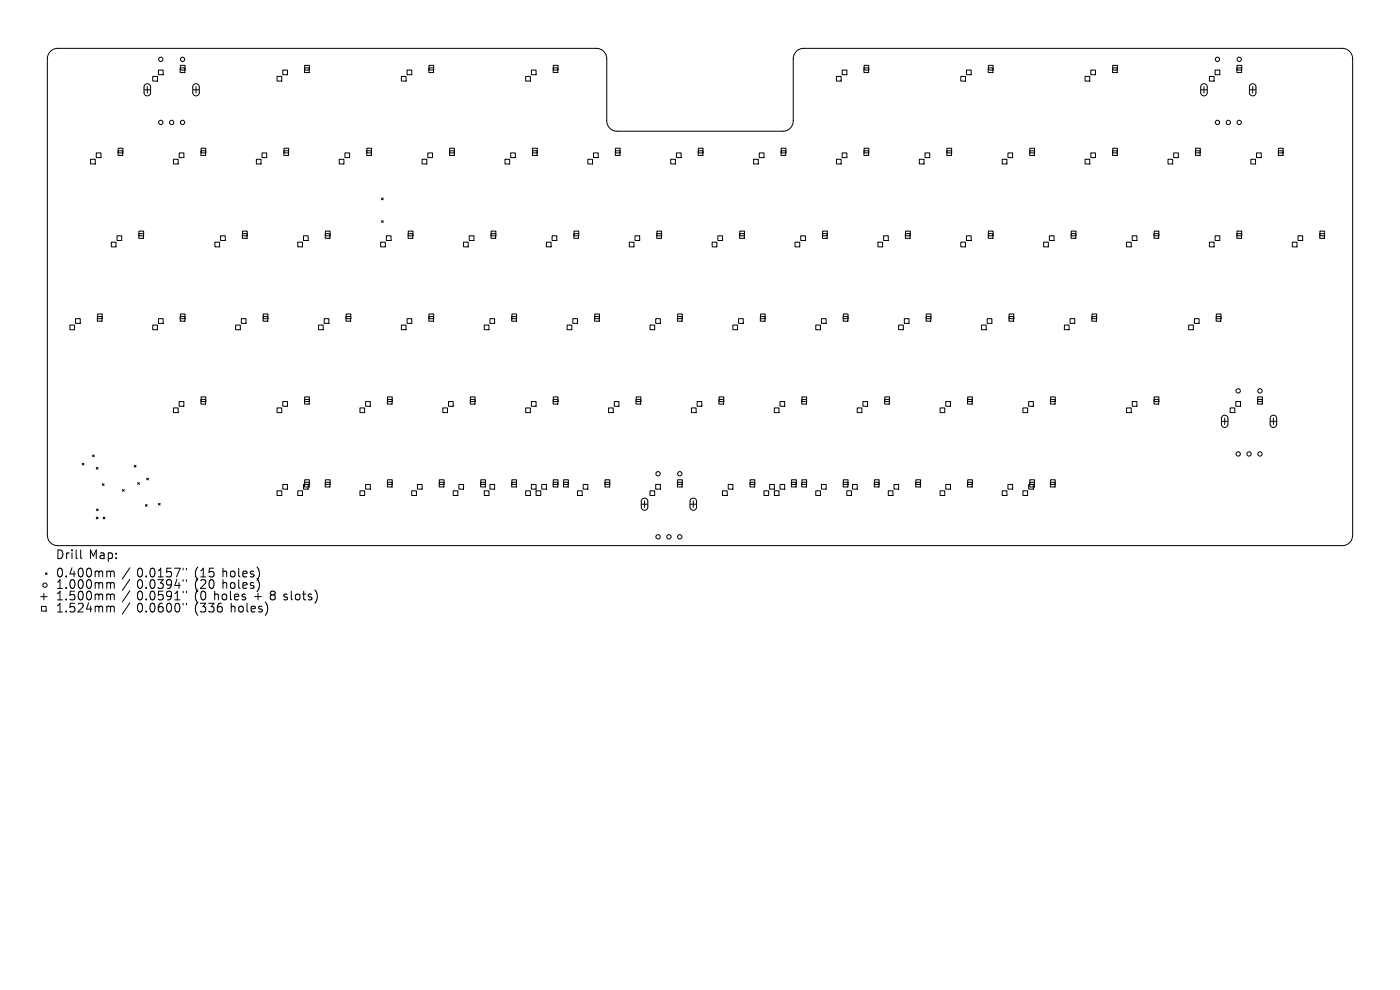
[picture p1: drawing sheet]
<svg xmlns="http://www.w3.org/2000/svg" width="297mm" height="210mm" viewBox="0 0 297 210" stroke-linecap="round" stroke-linejoin="round" font-family="sans-serif">
<defs><g id="words">
<g font-size="2.6">
<text x="11.8" y="119">Drill</text>
<text x="18.8" y="119">Map:</text>
<text x="11.8" y="122.9">0.400mm</text>
<text x="11.8" y="125.3">1.000mm</text>
<text x="29" y="122.9">0.0157&quot;</text>
<text x="29" y="125.3">0.0394&quot;</text>
<text x="41.3" y="122.9">(15</text>
<text x="41.3" y="125.3">(20</text>
<text x="47.2" y="122.9">holes)</text>
<text x="47.2" y="125.3">holes)</text>
<text x="11.8" y="127.7">1.500mm</text>
<text x="11.8" y="130.3">1.524mm</text>
<text x="29" y="127.7">0.0591&quot;</text>
<text x="29" y="130.3">0.0600&quot;</text>
<text x="41.3" y="127.7">(0</text>
<text x="41.3" y="130.3">(336</text>
<text x="45.5" y="127.7">holes</text>
<text x="49" y="130.3">holes)</text>
<text x="54.1" y="127.7">+</text>
<text x="57.5" y="127.7">8 slots)</text>
</g>
</g></defs>
<g fill="none" stroke="#000" stroke-width=".21">
<path d="M10.7 10.9l.7-.5 .8-.1h114.3a2.2 2.2 0 0 1 2.2 2.2v13.1a2.2 2.2 0 0 0 2.2 2.2h35.2a2.2 2.2 0 0 0 2.2-2.2v-13.1a2.2 2.2 0 0 1 2.2-2.2h114.3a2.2 2.2 0 0 1 2.2 2.2v101a2.2 2.2 0 0 1-2.2 2.2h-272.6a2.2 2.2 0 0 1-2.2-2.2v-101l.2-.9zM30.6 19h1.3M30.8 18a.69 .69 0 0 1 .7-.2 .69 .69 0 0 1 .4 .6v1.2a.69 .69 0 0 1-.6 .7 .69 .69 0 0 1-.7-.7v-1.2zM31.3 18.4v1.3M32.4 16.2h1v1h-1zM33.6 14.9h1v1h-1zM38.2 14.4h1v1h-1zM38.3 13.9h1v1h-1zM40.9 19h1.4M41.1 18a.69 .69 0 0 1 .8-.2 .69 .69 0 0 1 .4 .6v1.2a.69 .69 0 0 1-.7 .7 .69 .69 0 0 1-.7-.7v-1.2zM41.6 18.4v1.3M58.8 16.2h1v1h-1z"/>
<path d="M60 14.9h1v1h-1zM64.6 14.4h1v1h-1zM64.6 13.9h1v1h-1zM85.1 16.2h1v1h-1zM86.4 14.9h1v1h-1zM91 14.4h1v1h-1zM91 13.9h1v1h-1zM111.5 16.2h1v1h-1zM112.7 14.9h1v1h-1zM117.3 14.4h1v1h-1zM117.4 13.9h1v1h-1zM177.5 16.2h.9v1h-.9z"/>
<path d="M178.7 14.9h1v1h-1zM183.3 14.4h1v1h-1zM183.3 13.9h1v1h-1zM203.8 16.2h1v1h-1zM205 14.9h1v1h-1zM209.6 14.4h1v1h-1zM209.7 13.9h1v1h-1zM230.2 16.2h1v1h-1zM231.4 14.9h1v1h-1zM236 14.4h1v1h-1zM236.1 13.9h1v1h-1zM254.7 19h1.4"/>
<path d="M254.9 18a.69 .69 0 0 1 .8-.2 .69 .69 0 0 1 .4 .6v1.2a.69 .69 0 0 1-.7 .7 .69 .69 0 0 1-.7-.7v-1.2zM255.4 18.4v1.3M256.6 16.2h1v1h-1zM257.8 14.9h1v1h-1zM262.4 14.4h1v1h-1zM262.4 13.9h1v1h-1zM265.1 19h1.3M265.3 18a.69 .69 0 0 1 .7-.2 .69 .69 0 0 1 .4 .6v1.2a.69 .69 0 0 1-.6 .7 .69 .69 0 0 1-.7-.7v-1.2zM265.8 18.4v1.3M19.2 33.8h1v1h-1zM20.4 32.4h1v1h-1zM25 32h1v1h-1z"/>
<path d="M25.1 31.4h1v1h-1zM36.8 33.8h1v1h-1zM38 32.4h1v1h-1zM42.6 32h1v1h-1zM42.7 31.4h1v1h-1zM54.4 33.8h1v1h-1zM55.6 32.4h1v1h-1zM60.2 32h1v1h-1zM60.2 31.4h1v1h-1zM72 33.8h1v1h-1zM73.2 32.4h1v1h-1zM77.8 32h1v1h-1z"/>
<path d="M77.8 31.4h1v1h-1zM89.5 33.8h1v1h-1zM90.8 32.4h.9v1h-.9zM95.4 32h1v1h-1zM95.4 31.4h1v1h-1zM107.1 33.8h1v1h-1zM108.3 32.4h1v1h-1zM113 32h.9v1h-.9zM113 31.4h1v1h-1zM124.7 33.8h1v1h-1zM125.9 32.4h1v1h-1zM130.5 32h1v1h-1z"/>
<path d="M130.6 31.4h1v1h-1zM142.3 33.8h1v1h-1zM143.5 32.4h1v1h-1zM148.1 32h1v1h-1zM148.2 31.4h.9v1h-.9zM159.9 33.8h1v1h-1zM161.1 32.4h1v1h-1zM165.7 32h1v1h-1zM165.7 31.4h1v1h-1zM177.5 33.8h.9v1h-.9zM178.7 32.4h1v1h-1zM183.3 32h1v1h-1z"/>
<path d="M183.3 31.4h1v1h-1zM195 33.8h1v1h-1zM196.2 32.4h1v1h-1zM200.9 32h1v1h-1zM200.9 31.4h1v1h-1zM212.6 33.8h1v1h-1zM213.8 32.4h1v1h-1zM218.4 32h1v1h-1zM218.5 31.4h1v1h-1zM230.2 33.8h1v1h-1zM231.4 32.4h1v1h-1zM236 32h1v1h-1z"/>
<path d="M236.1 31.4h1v1h-1zM247.8 33.8h1v1h-1zM249 32.4h1v1h-1zM253.6 32h1v1h-1zM253.6 31.4h1v1h-1zM265.4 33.8h1v1h-1zM266.6 32.4h1v1h-1zM271.2 32h1v1h-1zM271.2 31.4h1v1h-1zM23.6 51.4h1v1h-1zM24.8 50h1v1h-1zM29.4 49.6h1v1h-1z"/>
<path d="M29.5 49h1v1h-1zM45.6 51.4h1v1h-1zM46.8 50h1v1h-1zM51.4 49.6h1v1h-1zM51.5 49h.9v1h-.9zM63.2 51.4h1v1h-1zM64.4 50h1v1h-1zM69 49.6h1v1h-1zM69 49h1v1h-1zM80.8 51.4h.9v1h-.9zM80.9 42l.4 .4M80.9 46.8l.4 .4"/>
<path d="M81.3 42l-.4 .4M81.3 46.8l-.4 .4M82 50h1v1h-1zM86.6 49.6h1v1h-1zM86.6 49h1v1h-1zM98.3 51.4h1v1h-1zM99.5 50h1v1h-1zM104.2 49.6h1v1h-1zM104.2 49h1v1h-1zM115.9 51.4h1v1h-1zM117.1 50h1v1h-1zM121.7 49.6h1v1h-1z"/>
<path d="M121.8 49h1v1h-1zM133.5 51.4h1v1h-1zM134.7 50h1v1h-1zM139.3 49.6h1v1h-1zM139.4 49h1v1h-1zM151.1 51.4h1v1h-1zM152.3 50h1v1h-1zM156.9 49.6h1v1h-1zM156.9 49h1v1h-1zM168.7 51.4h1v1h-1zM169.9 50h1v1h-1zM174.5 49.6h1v1h-1z"/>
<path d="M174.5 49h1v1h-1zM186.2 51.4h1v1h-1zM187.5 50h.9v1h-.9zM192.1 49.6h1v1h-1zM192.1 49h1v1h-1zM203.8 51.4h1v1h-1zM205 50h1v1h-1zM209.6 49.6h1v1h-1zM209.7 49h1v1h-1zM221.4 51.4h1v1h-1zM222.6 50h1v1h-1zM227.2 49.6h1v1h-1z"/>
<path d="M227.3 49h1v1h-1zM239 51.4h1v1h-1zM240.2 50h1v1h-1zM244.8 49.6h1v1h-1zM244.8 49h1v1h-1zM256.6 51.4h1v1h-1zM257.8 50h1v1h-1zM262.4 49.6h1v1h-1zM262.4 49h1v1h-1zM274.2 51.4h.9v1h-.9zM275.4 50h1v1h-1zM280 49.6h1v1h-1z"/>
<path d="M280 49h1v1h-1zM14.8 69h1v.9h-1zM16 67.6h1v1h-1zM20.6 67.1h1v1h-1zM20.7 66.6h1v1h-1zM32.4 69h1v.9h-1zM33.6 67.6h1v1h-1zM38.2 67.1h1v1h-1zM38.3 66.6h1v1h-1zM50 69h1v.9h-1zM51.2 67.6h1v1h-1zM55.8 67.1h1v1h-1z"/>
<path d="M55.8 66.6h1v1h-1zM67.6 69h1v.9h-1zM68.8 67.6h1v1h-1zM73.4 67.1h1v1h-1zM73.4 66.6h1v1h-1zM85.1 69h1v.9h-1zM86.4 67.6h1v1h-1zM91 67.1h1v1h-1zM91 66.6h1v1h-1zM102.7 69h1v.9h-1zM103.9 67.6h1v1h-1zM108.6 67.1h.9v1h-.9z"/>
<path d="M108.6 66.6h1v1h-1zM120.3 69h1v.9h-1zM121.5 67.6h1v1h-1zM126.1 67.1h1v1h-1zM126.2 66.6h1v1h-1zM137.9 69h1v.9h-1zM139.1 67.6h1v1h-1zM143.7 67.1h1v1h-1zM143.8 66.6h.9v1h-.9zM155.5 69h1v.9h-1zM156.7 67.6h1v1h-1zM161.3 67.1h1v1h-1z"/>
<path d="M161.3 66.6h1v1h-1zM173.1 69h1v.9h-1zM174.3 67.6h1v1h-1zM178.9 67.1h1v1h-1zM178.9 66.6h1v1h-1zM190.6 69h1v.9h-1zM191.8 67.6h1v1h-1zM196.5 67.1h1v1h-1zM196.5 66.6h1v1h-1zM208.2 69h1v.9h-1zM209.4 67.6h1v1h-1zM214 67.1h1v1h-1z"/>
<path d="M214.1 66.6h1v1h-1zM225.8 69h1v.9h-1zM227 67.6h1v1h-1zM231.6 67.1h1v1h-1zM231.7 66.6h1v1h-1zM252.2 69h1v.9h-1zM253.4 67.6h1v1h-1zM258 67.1h1v1h-1zM258 66.6h1v1h-1zM17.4 98.3l.4 .3M17.8 98.3l-.4 .3M19.6 96.5l.4 .4"/>
<path d="M20 96.5l-.4 .4M20.4 99.2l.4 .3M20.8 99.2l-.4 .3M28.5 98.7l.4 .4M28.9 98.7l-.4 .4M36.8 86.5h1v1h-1zM38 85.2h1v1h-1zM42.6 84.7h1v1h-1zM42.7 84.2h1v1h-1zM58.8 86.5h1v1h-1zM60 85.2h1v1h-1zM64.6 84.7h1v1h-1z"/>
<path d="M64.6 84.2h1v1h-1zM76.4 86.5h1v1h-1zM77.6 85.2h1v1h-1zM82.2 84.7h1v1h-1zM82.2 84.2h1v1h-1zM93.9 86.5h1v1h-1zM95.1 85.2h1v1h-1zM99.8 84.7h1v1h-1zM99.8 84.2h1v1h-1zM111.5 86.5h1v1h-1zM112.7 85.2h1v1h-1zM117.3 84.7h1v1h-1z"/>
<path d="M117.4 84.2h1v1h-1zM129.1 86.5h1v1h-1zM130.3 85.2h1v1h-1zM134.9 84.7h1v1h-1zM135 84.2h1v1h-1zM146.7 86.5h1v1h-1zM147.9 85.2h1v1h-1zM152.5 84.7h1v1h-1zM152.5 84.2h1v1h-1zM164.3 86.5h1v1h-1zM165.5 85.2h1v1h-1zM170.1 84.7h1v1h-1z"/>
<path d="M170.1 84.2h1v1h-1zM181.8 86.5h1v1h-1zM183.1 85.2h1v1h-1zM187.7 84.7h1v1h-1zM187.7 84.2h1v1h-1zM199.4 86.5h1v1h-1zM200.6 85.2h1v1h-1zM205.3 84.7h.9v1h-.9zM205.3 84.2h1v1h-1zM217 86.5h1v1h-1zM218.2 85.2h1v1h-1zM222.8 84.7h1v1h-1z"/>
<path d="M222.9 84.2h1v1h-1zM239 86.5h1v1h-1zM240.2 85.2h1v1h-1zM244.8 84.7h1v1h-1zM244.8 84.2h1v1h-1zM259.1 89.4h1.4M259.3 88.3a.69 .69 0 0 1 .8-.2 .69 .69 0 0 1 .4 .7v1.2a.69 .69 0 0 1-.7 .7 .69 .69 0 0 1-.7-.7v-1.3zM259.8 88.7v1.4M261 86.5h1v1h-1zM262.2 85.2h1v1h-1zM266.8 84.7h1v1h-1zM266.8 84.2h1v1h-1z"/>
<path d="M269.5 89.4h1.3M269.7 88.3a.69 .69 0 0 1 .7-.2 .69 .69 0 0 1 .4 .7v1.2a.69 .69 0 0 1-.7 .7 .69 .69 0 0 1-.6-.7v-1.3zM270.1 88.7v1.4M17.1 116.7v1.5l.3 .3M20.4 109.7l.4 .4M20.5 108l.3 .3M20.8 109.7l-.4 .4M20.8 108l-.3 .3M21.7 102.6l.4 .4M21.9 109.7l.4 .4M22.1 102.6l-.4 .4M22.3 109.7l-.4 .4"/>
<path d="M26 103.8l.3 .4M26.3 103.8l-.3 .4M29.2 102.4l.4 .3M29.6 102.4l-.4 .3M30.9 107l.3 .4M31.1 101.4l.4 .4M31.2 107l-.3 .4M31.5 101.4l-.4 .4M33.6 106.8l.4 .3M34 106.8l-.4 .3M58.8 104.1h1v1h-1zM60 102.8h1v1h-1z"/>
<path d="M63.2 104.1h1v1h-1zM64.4 102.8h1v1h-1zM64.6 102.3h1v1h-1zM64.6 101.8h1v1h-1zM69 102.3h1v1h-1zM69 101.8h1v1h-1zM76.4 104.1h1v1h-1zM77.6 102.8h1v1h-1zM82.2 102.3h1v1h-1zM82.2 101.8h1v1h-1zM87.3 104.1h1v1h-1zM88.6 102.8h1v1h-1z"/>
<path d="M93.2 102.3h1v1h-1zM93.2 101.8h1v1h-1zM96.1 104.1h1v1h-1zM97.3 102.8h1v1h-1zM102 102.3h1v1h-1zM102 101.8h1v1h-1zM102.7 104.1h1v1h-1zM103.9 102.8h1v1h-1zM108.6 102.3h.9v1h-.9zM108.6 101.8h1v1h-1zM111.5 104.1h1v1h-1zM112.7 102.8h1v1h-1z"/>
<path d="M113.7 104.1h1v1h-1zM114.9 102.8h1v1h-1zM117.3 102.3h1v1h-1zM117.4 101.8h1v1h-1zM119.5 102.3h1v1h-1zM119.6 101.8h1v1h-1zM122.5 104.1h1v1h-1zM123.7 102.8h1v1h-1zM128.3 102.3h1v1h-1zM128.4 101.8h1v1h-1zM136 107h1.4M136.3 105.9a.69 .69 0 0 1 .7-.2 .69 .69 0 0 1 .4 .7v1.2a.69 .69 0 0 1-.7 .6 .69 .69 0 0 1-.7-.6l.1-1.3z"/>
<path d="M136.7 106.3v1.3M137.9 104.1h1v1h-1zM139.1 102.8h1v1h-1zM143.7 102.3h1v1h-1zM143.8 101.8h.9v1h-.9zM146.4 107h1.4M146.6 105.9a.69 .69 0 0 1 .7-.2 .69 .69 0 0 1 .5 .7v1.2a.69 .69 0 0 1-.7 .6 .69 .69 0 0 1-.7-.6v-1.3zM147.1 106.3v1.3M153.3 104.1h1v1h-1zM154.5 102.8h1v1h-1zM159.1 102.3h1v1h-1zM159.1 101.8h1v1h-1z"/>
<path d="M162.1 104.1h1v1h-1zM163.3 102.8h1v1h-1zM164.3 104.1h1v1h-1zM165.5 102.8h1v1h-1zM167.9 102.3h1v1h-1zM167.9 101.8h1v1h-1zM170.1 102.3h1v1h-1zM170.1 101.8h1v1h-1zM173.1 104.1h1v1h-1zM174.3 102.8h1v1h-1zM178.9 102.3h1v1h-1zM178.9 101.8h1v1h-1z"/>
<path d="M179.7 104.1h.9v1h-.9zM180.9 102.8h1v1h-1zM185.5 102.3h1v1h-1zM185.5 101.8h1v1h-1zM188.4 104.1h1v1h-1zM189.7 102.8h.9v1h-.9zM194.3 102.3h1v1h-1zM194.3 101.8h1v1h-1zM199.4 104.1h1v1h-1zM200.6 102.8h1v1h-1zM205.3 102.3h.9v1h-.9zM205.3 101.8h1v1h-1z"/>
<path d="M212.6 104.1h1v1h-1zM213.8 102.8h1v1h-1zM217 104.1h1v1h-1zM218.2 102.8h1v1h-1zM218.4 102.3h1v1h-1zM218.5 101.8h1v1h-1zM222.8 102.3h1v1h-1zM222.9 101.8h1v1h-1zM8.6 126.6h1.4M8.8 128.6h1v1h-1zM9.3 125.9v1.4M9.6 121.5l.4 .4"/>
<path d="M10 121.5l-.4 .4M23.2 121.1l.2 .3M23.2 123.6l.2 .2M23.2 126l.2 .3M23.2 128.6l.2 .3M23.4 121.4v1M23.4 123.8v1M23.4 126.3v1M23.4 128.9v.9M23.4 121.4l.3-.3 .5 .1v1.2M23.4 123.8l.3-.2 .5 .1v1.1M23.4 126.3l.3-.3 .5 .1v1.2"/>
<path d="M23.4 128.9l.3-.3 .5 .1v1.1M27.5 120.4l-1.5 2.4M27.5 122.9l-1.5 2.4M27.5 125.3l-1.5 2.4M27.5 127.9l-1.5 2.4M38.8 120.5v.4M38.8 123v.3M38.8 125.4v.4M38.8 128v.3M39.6 120.5v.4M39.6 123v.3M39.6 125.4v.4"/>
<path d="M39.6 128v.3M55 121.1v1.2M55 123.5v1.2M56.7 128.5v1.2"/>
<circle cx="34.1" cy="12.6" r=".46"/>
<circle cx="38.7" cy="12.6" r=".46"/>
<circle cx="258.3" cy="12.6" r=".46"/>
<circle cx="262.9" cy="12.6" r=".46"/>
<circle cx="34.1" cy="26" r=".46"/>
<circle cx="36.4" cy="26" r=".46"/>
<circle cx="38.7" cy="26" r=".46"/>
<circle cx="258.3" cy="26" r=".46"/>
<circle cx="260.6" cy="26" r=".46"/>
<circle cx="262.9" cy="26" r=".46"/>
<circle cx="262.7" cy="82.9" r=".46"/>
<circle cx="262.7" cy="96.3" r=".46"/>
<circle cx="265" cy="96.3" r=".46"/>
<circle cx="267.3" cy="82.9" r=".46"/>
<circle cx="267.3" cy="96.3" r=".46"/>
<circle cx="139.6" cy="100.5" r=".46"/>
<circle cx="139.6" cy="113.9" r=".46"/>
<circle cx="141.9" cy="113.9" r=".46"/>
<circle cx="144.2" cy="100.5" r=".46"/>
<circle cx="144.2" cy="113.9" r=".46"/>
<circle cx="9.5" cy="124.1" r=".46"/>
</g>
<use href="#words"/>
</svg>
